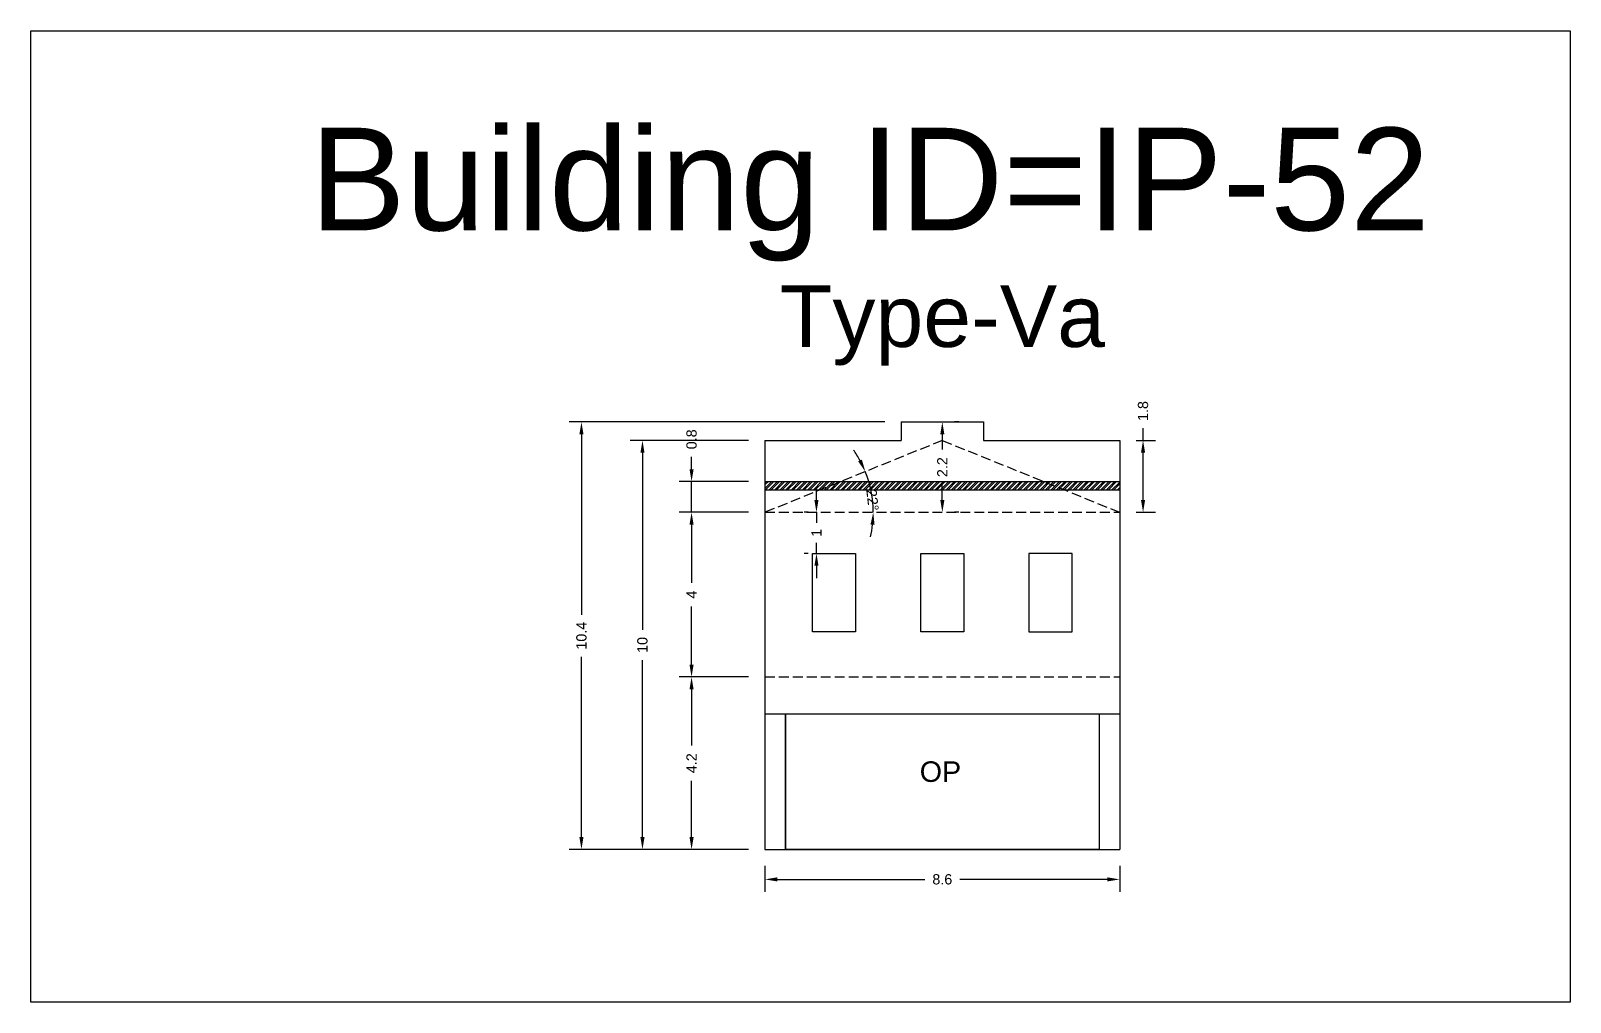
# Model space of a CAD drawing. Header units: metres. Extents: x 3416658 to 3417184, y -6712896 to -6712690.
# Drawn here: x 3416708.56 to 3416746.05, y -6712895.84 to -6712872.18 of the extents above; entities that cross this region are included whole.
import ezdxf

# ---------------------------------------------------------------- set-up
doc = ezdxf.new("R2010")
doc.units = ezdxf.units.M
doc.linetypes.add('ACAD_ISO02W100', pattern=[15, 12, -3])
doc.layers.add('Dotted', color=7, linetype='ACAD_ISO02W100', plot=False)
doc.styles.get("Standard").update_dxf_attribs({"font": 'arial.ttf'})
doc.dimstyles.new('ISO-25', dxfattribs={"dimtxt": 0.25, "dimasz": 0.3, "dimexe": 0.3, "dimexo": 0.4, "dimgap": 0.2, "dimtad": 0, "dimdec": 1, "dimdsep": 46, "dimtxsty": 'Standard', "dimcen": 2.5, "dimadec": 0, "dimazin": 0, "dimtfac": 1, "dimtdec": 1, "dimtmove": 0, "dimatfit": 3, "dimfxl": 1, "dimarcsym": 0})

# ---------------------------------------------------------------- blocks, each defined once
blk = doc.blocks.new('*D459')
at = {"color": 0, "lineweight": -2, "transparency": 16777216}
for p, q in [((3416726.036, -6712887.919), (3416724.349, -6712887.919)), ((3416724.649, -6712888.219), (3416724.649, -6712889.588)), ((3416724.649, -6712891.819), (3416724.649, -6712890.451)), ((3416726.036, -6712892.119), (3416724.349, -6712892.119))]:
    blk.add_line(p, q, dxfattribs=at)
at = {"color": 0, "transparency": 16777216}
for points in [[(3416724.599, -6712888.219), (3416724.699, -6712888.219), (3416724.649, -6712887.919)], [(3416724.599, -6712891.819), (3416724.699, -6712891.819), (3416724.649, -6712892.119)]]:
    blk.add_solid(points, dxfattribs=at)
at = {"layer": 'Defpoints', "color": 0, "transparency": 16777216}
for p in [(3416724.649, -6712887.919), (3416726.436, -6712887.919), (3416726.436, -6712892.119)]:
    blk.add_point(p, dxfattribs=at)
at = {"color": 0, "transparency": 16777216, "insert": (3416724.649, -6712890.019), "char_height": 0.25, "attachment_point": 5, "rotation": 90}
blk.add_mtext('4.2', dxfattribs=at)
blk = doc.blocks.new('*D460')
at = {"color": 0, "lineweight": -2, "transparency": 16777216}
for start, end in [(28.5726, 35.0928), (360, 22.0525), (346.9597, 353.4799)]:
    blk.add_arc((3416726.436, -6712883.909), 2.638, start, end, dxfattribs=at)
at = {"color": 0, "transparency": 16777216}
for points in [[(3416728.798, -6712882.627), (3416728.707, -6712882.669), (3416728.881, -6712882.919)], [(3416729.007, -6712884.206), (3416729.106, -6712884.212), (3416729.074, -6712883.909)]]:
    blk.add_solid(points, dxfattribs=at)
at = {"layer": 'Defpoints', "color": 0, "transparency": 16777216}
for p in [(3416730.756, -6712882.159), (3416728.987, -6712883.24), (3416726.436, -6712883.909), (3416726.436, -6712883.909), (3416735.076, -6712883.909)]:
    blk.add_point(p, dxfattribs=at)
at = {"color": 0, "transparency": 16777216, "insert": (3416729.057, -6712883.61), "char_height": 0.25, "attachment_point": 5, "rotation": 276.5201}
blk.add_mtext('22°', dxfattribs=at)
blk = doc.blocks.new('*D461')
at = {"color": 0, "lineweight": -2, "transparency": 16777216}
for p, q in [((3416726.036, -6712883.909), (3416724.349, -6712883.909)), ((3416724.649, -6712884.209), (3416724.649, -6712885.628)), ((3416724.649, -6712887.619), (3416724.649, -6712886.201)), ((3416726.036, -6712887.919), (3416724.349, -6712887.919))]:
    blk.add_line(p, q, dxfattribs=at)
at = {"color": 0, "transparency": 16777216}
for points in [[(3416724.599, -6712884.209), (3416724.699, -6712884.209), (3416724.649, -6712883.909)], [(3416724.599, -6712887.619), (3416724.699, -6712887.619), (3416724.649, -6712887.919)]]:
    blk.add_solid(points, dxfattribs=at)
at = {"layer": 'Defpoints', "color": 0, "transparency": 16777216}
for p in [(3416724.649, -6712883.909), (3416726.436, -6712883.909), (3416726.436, -6712887.919)]:
    blk.add_point(p, dxfattribs=at)
at = {"color": 0, "transparency": 16777216, "insert": (3416724.649, -6712885.914), "char_height": 0.25, "attachment_point": 5, "rotation": 90}
blk.add_mtext('4', dxfattribs=at)
blk = doc.blocks.new('*D462')
at = {"color": 0, "lineweight": -2, "transparency": 16777216}
for p, q in [((3416724.649, -6712882.859), (3416724.649, -6712882.559)), ((3416726.036, -6712883.159), (3416724.349, -6712883.159)), ((3416724.649, -6712883.909), (3416724.649, -6712883.159)), ((3416726.036, -6712883.909), (3416724.349, -6712883.909)), ((3416724.649, -6712884.209), (3416724.649, -6712884.509))]:
    blk.add_line(p, q, dxfattribs=at)
at = {"color": 0, "transparency": 16777216}
for points in [[(3416724.599, -6712882.859), (3416724.699, -6712882.859), (3416724.649, -6712883.159)], [(3416724.599, -6712884.209), (3416724.699, -6712884.209), (3416724.649, -6712883.909)]]:
    blk.add_solid(points, dxfattribs=at)
at = {"layer": 'Defpoints', "color": 0, "transparency": 16777216}
for p in [(3416724.649, -6712883.159), (3416726.436, -6712883.159), (3416726.436, -6712883.909)]:
    blk.add_point(p, dxfattribs=at)
at = {"color": 0, "transparency": 16777216, "insert": (3416724.649, -6712882.132), "char_height": 0.25, "attachment_point": 5, "rotation": 90}
blk.add_mtext('0.8', dxfattribs=at)
blk = doc.blocks.new('*D463')
at = {"color": 0, "lineweight": -2, "transparency": 16777216}
for p, q in [((3416727.691, -6712883.609), (3416727.691, -6712883.309)), ((3416727.485, -6712883.909), (3416727.391, -6712883.909)), ((3416727.691, -6712883.909), (3416727.691, -6712884.163)), ((3416727.691, -6712884.909), (3416727.691, -6712884.656)), ((3416727.485, -6712884.909), (3416727.391, -6712884.909)), ((3416727.691, -6712885.209), (3416727.691, -6712885.509))]:
    blk.add_line(p, q, dxfattribs=at)
at = {"color": 0, "transparency": 16777216}
for points in [[(3416727.641, -6712883.609), (3416727.741, -6712883.609), (3416727.691, -6712883.909)], [(3416727.641, -6712885.209), (3416727.741, -6712885.209), (3416727.691, -6712884.909)]]:
    blk.add_solid(points, dxfattribs=at)
at = {"layer": 'Defpoints', "color": 0, "transparency": 16777216}
for p in [(3416727.691, -6712883.909), (3416727.885, -6712883.909), (3416727.885, -6712884.909)]:
    blk.add_point(p, dxfattribs=at)
at = {"color": 0, "transparency": 16777216, "insert": (3416727.691, -6712884.409), "char_height": 0.25, "attachment_point": 5, "rotation": 90}
blk.add_mtext('1', dxfattribs=at)
blk = doc.blocks.new('*D464')
at = {"color": 0, "lineweight": -2, "transparency": 16777216}
for p, q in [((3416735.645, -6712882.159), (3416735.645, -6712881.859)), ((3416735.476, -6712882.159), (3416735.945, -6712882.159)), ((3416735.645, -6712883.609), (3416735.645, -6712882.459)), ((3416735.476, -6712883.909), (3416735.945, -6712883.909))]:
    blk.add_line(p, q, dxfattribs=at)
at = {"color": 0, "transparency": 16777216}
for points in [[(3416735.595, -6712882.459), (3416735.695, -6712882.459), (3416735.645, -6712882.159)], [(3416735.595, -6712883.609), (3416735.695, -6712883.609), (3416735.645, -6712883.909)]]:
    blk.add_solid(points, dxfattribs=at)
at = {"layer": 'Defpoints', "color": 0, "transparency": 16777216}
for p in [(3416735.076, -6712882.159), (3416735.645, -6712882.159), (3416735.076, -6712883.909)]:
    blk.add_point(p, dxfattribs=at)
at = {"color": 0, "transparency": 16777216, "insert": (3416735.645, -6712881.443), "char_height": 0.25, "attachment_point": 5, "rotation": 90}
blk.add_mtext('1.8', dxfattribs=at)
blk = doc.blocks.new('*D465')
at = {"color": 0, "lineweight": -2, "transparency": 16777216}
for p, q in [((3416731.156, -6712881.709), (3416731.056, -6712881.709)), ((3416730.756, -6712882.009), (3416730.756, -6712882.381)), ((3416730.756, -6712883.609), (3416730.756, -6712883.238)), ((3416731.156, -6712883.909), (3416731.056, -6712883.909))]:
    blk.add_line(p, q, dxfattribs=at)
at = {"color": 0, "transparency": 16777216}
for points in [[(3416730.706, -6712882.009), (3416730.806, -6712882.009), (3416730.756, -6712881.709)], [(3416730.706, -6712883.609), (3416730.806, -6712883.609), (3416730.756, -6712883.909)]]:
    blk.add_solid(points, dxfattribs=at)
at = {"layer": 'Defpoints', "color": 0, "transparency": 16777216}
for p in [(3416730.756, -6712881.709), (3416730.756, -6712881.709), (3416730.756, -6712883.909)]:
    blk.add_point(p, dxfattribs=at)
at = {"color": 0, "transparency": 16777216, "insert": (3416730.756, -6712882.809), "char_height": 0.25, "attachment_point": 5, "rotation": 90}
blk.add_mtext('2.2', dxfattribs=at)
blk = doc.blocks.new('*D466')
at = {"color": 0, "lineweight": -2, "transparency": 16777216}
for p, q in [((3416726.036, -6712882.159), (3416723.153, -6712882.159)), ((3416723.453, -6712882.459), (3416723.453, -6712886.773)), ((3416723.453, -6712891.819), (3416723.453, -6712887.506)), ((3416726.036, -6712892.119), (3416723.153, -6712892.119))]:
    blk.add_line(p, q, dxfattribs=at)
at = {"color": 0, "transparency": 16777216}
for points in [[(3416723.403, -6712882.459), (3416723.503, -6712882.459), (3416723.453, -6712882.159)], [(3416723.403, -6712891.819), (3416723.503, -6712891.819), (3416723.453, -6712892.119)]]:
    blk.add_solid(points, dxfattribs=at)
at = {"layer": 'Defpoints', "color": 0, "transparency": 16777216}
for p in [(3416723.453, -6712882.159), (3416726.436, -6712882.159), (3416726.436, -6712892.119)]:
    blk.add_point(p, dxfattribs=at)
at = {"color": 0, "transparency": 16777216, "insert": (3416723.453, -6712887.139), "char_height": 0.25, "attachment_point": 5, "rotation": 90}
blk.add_mtext('10', dxfattribs=at)
blk = doc.blocks.new('*D467')
at = {"color": 0, "lineweight": -2, "transparency": 16777216}
for p, q in [((3416729.356, -6712881.709), (3416721.667, -6712881.709)), ((3416721.967, -6712882.009), (3416721.967, -6712886.402)), ((3416721.967, -6712891.819), (3416721.967, -6712887.427)), ((3416726.036, -6712892.119), (3416721.667, -6712892.119))]:
    blk.add_line(p, q, dxfattribs=at)
at = {"color": 0, "transparency": 16777216}
for points in [[(3416721.917, -6712882.009), (3416722.017, -6712882.009), (3416721.967, -6712881.709)], [(3416721.917, -6712891.819), (3416722.017, -6712891.819), (3416721.967, -6712892.119)]]:
    blk.add_solid(points, dxfattribs=at)
at = {"layer": 'Defpoints', "color": 0, "transparency": 16777216}
for p in [(3416721.967, -6712881.709), (3416729.756, -6712881.709), (3416726.436, -6712892.119)]:
    blk.add_point(p, dxfattribs=at)
at = {"color": 0, "transparency": 16777216, "insert": (3416721.967, -6712886.914), "char_height": 0.25, "attachment_point": 5, "rotation": 90}
blk.add_mtext('10.4', dxfattribs=at)
blk = doc.blocks.new('*D468')
at = {"color": 0, "lineweight": -2, "transparency": 16777216}
for p, q in [((3416726.436, -6712892.519), (3416726.436, -6712893.148)), ((3416735.076, -6712892.519), (3416735.076, -6712893.148)), ((3416726.736, -6712892.848), (3416730.328, -6712892.848)), ((3416734.776, -6712892.848), (3416731.184, -6712892.848))]:
    blk.add_line(p, q, dxfattribs=at)
at = {"color": 0, "transparency": 16777216}
for points in [[(3416726.736, -6712892.798), (3416726.736, -6712892.898), (3416726.436, -6712892.848)], [(3416734.776, -6712892.798), (3416734.776, -6712892.898), (3416735.076, -6712892.848)]]:
    blk.add_solid(points, dxfattribs=at)
at = {"layer": 'Defpoints', "color": 0, "transparency": 16777216}
for p in [(3416726.436, -6712892.119), (3416735.076, -6712892.119), (3416735.076, -6712892.848)]:
    blk.add_point(p, dxfattribs=at)
at = {"color": 0, "transparency": 16777216, "insert": (3416730.756, -6712892.848), "char_height": 0.25, "attachment_point": 5}
blk.add_mtext('8.6', dxfattribs=at)

msp = doc.modelspace()

# ---------------------------------------------------------------- hatches: boundary and pattern name
h = msp.add_hatch()
h.set_pattern_fill('ANSI32', color=256, scale=0.01)
h.set_pattern_definition([(45, (-21.15343, 26.99843), (-0.067351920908, 0.067351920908), []), (45, (-21.10853, 26.99843), (-0.067351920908, 0.067351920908), [])])
h.paths.add_polyline_path([(3416735.076, -6712883.159), (3416726.436, -6712883.159), (3416726.436, -6712883.359), (3416735.076, -6712883.359)])

# ---------------------------------------------------------------- linework, layer by layer
for points in [[(3416708.555, -6712872.183), (3416746.049, -6712872.183), (3416746.049, -6712895.839), (3416708.555, -6712895.839)], [(3416727.594, -6712884.909), (3416728.645, -6712884.909), (3416728.645, -6712886.822), (3416727.594, -6712886.822)], [(3416730.231, -6712884.909), (3416731.281, -6712884.909), (3416731.281, -6712886.822), (3416730.231, -6712886.822)], [(3416733.918, -6712884.909), (3416732.867, -6712884.909), (3416732.867, -6712886.822), (3416733.918, -6712886.822)], [(3416726.936, -6712888.819), (3416734.576, -6712888.819), (3416734.576, -6712892.119), (3416726.936, -6712892.119)]]:
    msp.add_lwpolyline(points, close=True)
for points in [[(3416729.756, -6712881.709), (3416731.756, -6712881.709)], [(3416729.756, -6712881.709), (3416729.756, -6712882.159)], [(3416731.756, -6712881.709), (3416731.756, -6712882.159)], [(3416726.436, -6712882.159), (3416729.756, -6712882.159)], [(3416726.436, -6712882.159), (3416726.436, -6712892.119)], [(3416731.756, -6712882.159), (3416735.076, -6712882.159)], [(3416735.076, -6712882.159), (3416735.076, -6712892.119)], [(3416726.436, -6712883.159), (3416735.076, -6712883.159)], [(3416726.436, -6712883.359), (3416735.076, -6712883.359)], [(3416726.436, -6712888.819), (3416735.076, -6712888.819)], [(3416726.936, -6712888.819), (3416726.936, -6712892.119)], [(3416734.576, -6712888.819), (3416734.576, -6712892.119)], [(3416726.436, -6712892.119), (3416735.076, -6712892.119)]]:
    msp.add_lwpolyline(points)
at = {"layer": 'Dotted', "ltscale": 0.02}
for points in [[(3416730.756, -6712882.159), (3416726.436, -6712883.909)], [(3416730.756, -6712882.159), (3416735.076, -6712883.909)], [(3416726.436, -6712883.909), (3416735.076, -6712883.909)], [(3416726.436, -6712887.919), (3416735.076, -6712887.919)]]:
    msp.add_lwpolyline(points, dxfattribs=at)

# ---------------------------------------------------------------- texts
for s, heights, insert, char_height, attachment_point in [('Building ID=IP-52', [0.517], (3416715.354, -6712874.544), 2.5, 1), ('Type-Va  ', [0.517], (3416726.8, -6712878.382), 1.5, 1), ('OP', [0], (3416731.215, -6712889.974), 0.5, 3)]:
    msp.add_mtext_dynamic_manual_height_columns(s, width=67.86454, gutter_width=12.5, heights=heights, dxfattribs=dict(insert=insert, char_height=char_height, attachment_point=attachment_point))

# ---------------------------------------------------------------- dimensions: what is measured, and where the dimension line sits
for base, p1, p2, picture, middle in [((3416735.644711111, -6712882.159492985), (3416735.075949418, -6712883.909492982), (3416735.075949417, -6712882.159492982), '*D464', (3416735.644711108, -6712881.443428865)), ((3416721.967, -6712881.709), (3416726.436, -6712892.119), (3416729.756, -6712881.709), '*D467', (3416721.967, -6712886.914)), ((3416730.756, -6712881.709), (3416730.756, -6712883.909), (3416730.756, -6712881.709), '*D465', (3416730.756, -6712882.809)), ((3416724.648991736, -6712883.159492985), (3416726.435949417, -6712883.909492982), (3416726.435949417, -6712883.159492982), '*D462', (3416724.648991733, -6712882.131662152)), ((3416723.453, -6712882.159), (3416726.436, -6712892.119), (3416726.436, -6712882.159), '*D466', (3416723.453, -6712887.139)), ((3416727.691, -6712883.909), (3416727.885, -6712884.909), (3416727.885, -6712883.909), '*D463', (3416727.691, -6712884.409)), ((3416724.649, -6712883.909), (3416726.436, -6712887.919), (3416726.436, -6712883.909), '*D461', (3416724.649, -6712885.914)), ((3416724.649, -6712887.919), (3416726.436, -6712892.119), (3416726.436, -6712887.919), '*D459', (3416724.649, -6712890.019))]:
    dim = msp.add_linear_dim(base=base, p1=p1, p2=p2, angle=90, dimstyle='ISO-25')
    dim.commit()
    dim.dimension.update_dxf_attribs({"geometry": picture, "text_midpoint": middle})
dim = msp.add_angular_dim_2l(base=(3416728.987, -6712883.24), line1=((3416730.756, -6712882.159), (3416726.436, -6712883.909)), line2=((3416726.436, -6712883.909), (3416735.076, -6712883.909)), dimstyle='ISO-25')
dim.commit()
dim.dimension.update_dxf_attribs({"geometry": '*D460', "text_midpoint": (3416729.057, -6712883.61), "dimtype": 162})
dim = msp.add_linear_dim(base=(3416735.076, -6712892.848), p1=(3416726.436, -6712892.119), p2=(3416735.076, -6712892.119), dimstyle='ISO-25')
dim.commit()
dim.dimension.update_dxf_attribs({"geometry": '*D468', "text_midpoint": (3416730.756, -6712892.848)})

doc.saveas('drawing.dxf')
